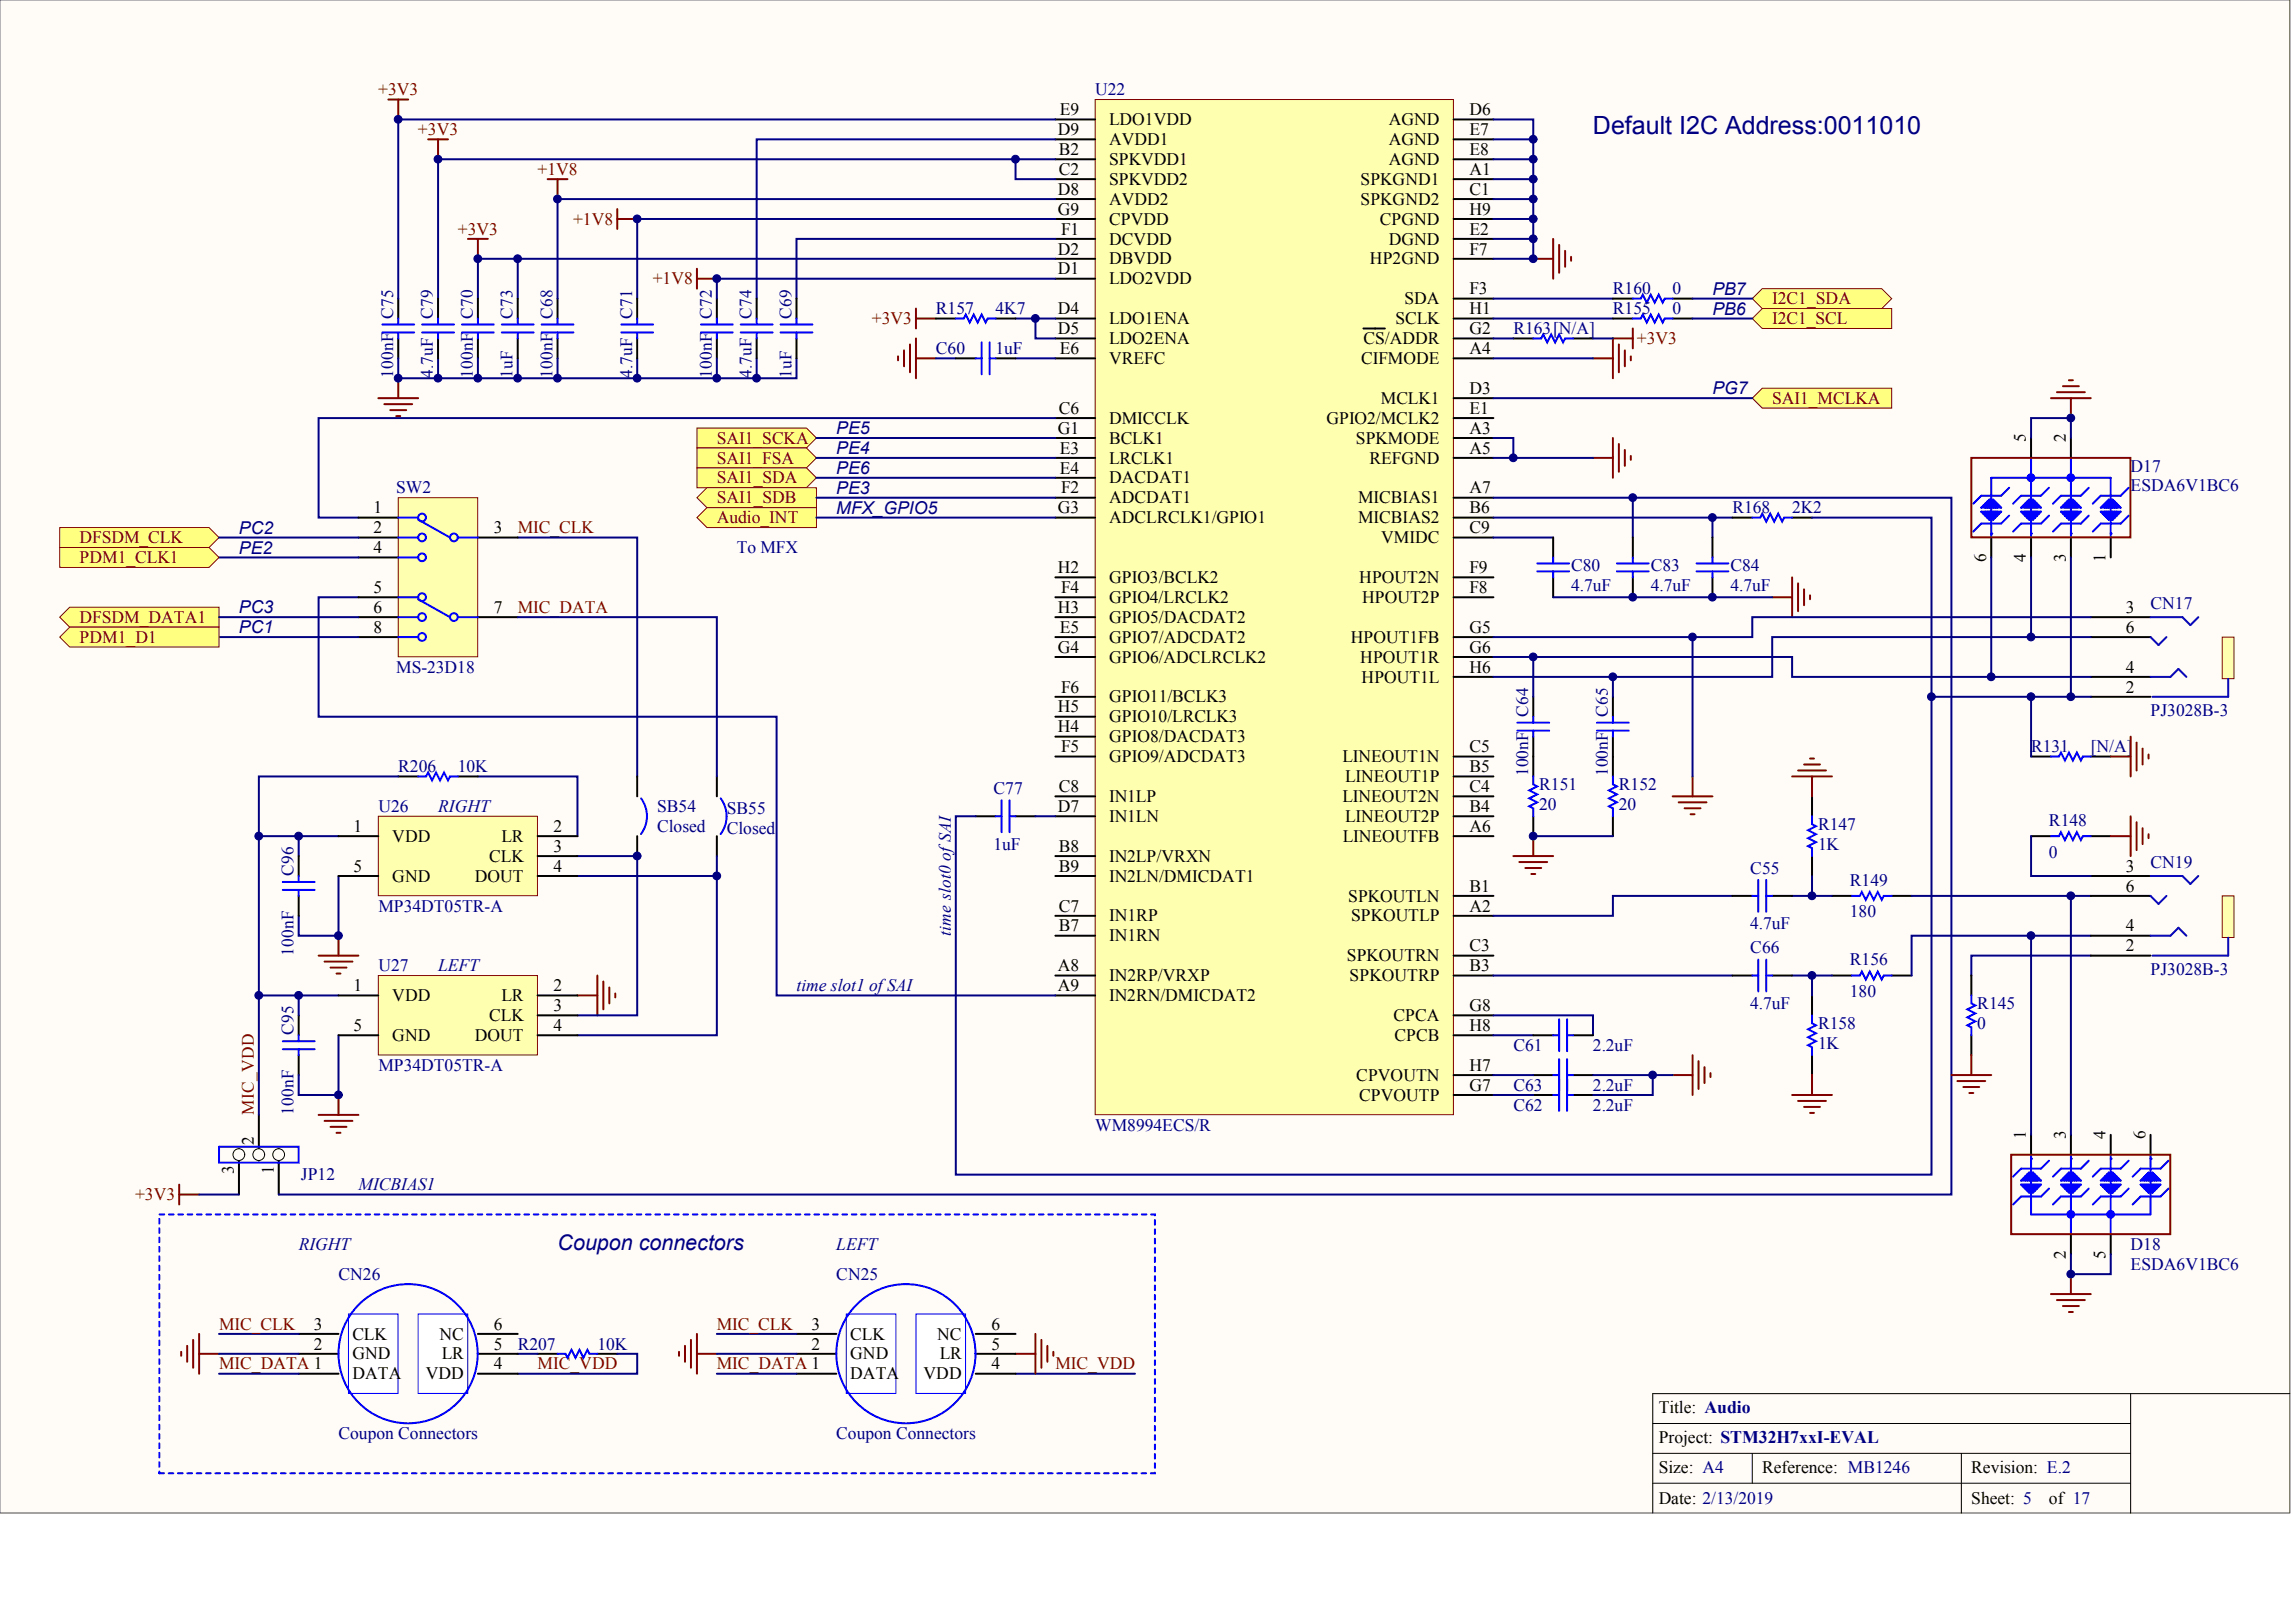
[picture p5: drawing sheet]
<svg xmlns="http://www.w3.org/2000/svg" width="840mm" height="594mm" viewBox="0 0 840 594" stroke-linecap="round" stroke-linejoin="round" font-family="sans-serif">
<defs><g id="words">
<text font-size="9.2" fill="#000080" x="583.3" y="49.2">Default I2C Address:0011010</text>
<text font-size="7.9" fill="#000080" x="204.2" y="457.5">Coupon connectors</text>
<g font-size="6.5" fill="#000080">
<text x="627" y="107.9">PB7</text>
<text x="627" y="115.2">PB6</text>
<text x="627" y="144.3">PG7</text>
<text x="306.2" y="158.9">PE5</text>
<text x="306.2" y="166.2">PE4</text>
<text x="306.2" y="173.5">PE6</text>
<text x="306.2" y="180.8">PE3</text>
<text x="306.2" y="188.1">MFX_GPIO5</text>
<text x="87.5" y="195.3">PC2</text>
<text x="87.5" y="202.6">PE2</text>
<text x="87.5" y="224.5">PC3</text>
<text x="87.5" y="231.8">PC1</text>
</g>
<g font-size="6.4" fill="#800000">
<text x="138.5" y="34.9">+3V3</text>
<text x="153" y="49.4">+3V3</text>
<text x="196.8" y="64">+1V8</text>
<text x="209.8" y="82.2">+1V8</text>
<text x="167.6" y="85.9">+3V3</text>
<text x="239" y="104.1">+1V8</text>
<text x="648.9" y="111.4">I2C1_SDA</text>
<text x="319.2" y="118.7">+3V3</text>
<text x="648.9" y="118.7">I2C1_SCL</text>
<text x="599.3" y="126">+3V3</text>
<text x="648.9" y="147.8">SAI1_MCLKA</text>
<text x="262.5" y="162.4">SAI1_SCKA</text>
<text x="262.5" y="169.7">SAI1_FSA</text>
<text x="262.5" y="177">SAI1_SDA</text>
<text x="262.5" y="184.3">SAI1_SDB</text>
<text x="262.5" y="191.5">Audio_INT</text>
<text x="189.6" y="195.2">MIC_CLK</text>
<text x="29.2" y="198.8">DFSDM_CLK</text>
<text x="29.2" y="206.1">PDM1_CLK1</text>
<text x="29.2" y="228">DFSDM_DATA1</text>
<text x="189.6" y="224.3">MIC_DATA</text>
<text x="29.2" y="235.3">PDM1_D1</text>
<text x="49.4" y="439.3">+3V3</text>
<text x="80.2" y="486.7">MIC_CLK</text>
<text x="262.5" y="486.7">MIC_CLK</text>
<text x="80.2" y="501.3">MIC_DATA 1</text>
<text x="196.9" y="501.3">MIC_VDD</text>
<text x="262.5" y="501.3">MIC_DATA 1</text>
<text x="386.4" y="501.3">MIC_VDD</text>
</g>
<g font-size="6.4" fill="#000080">
<text x="401" y="34.9">U22</text>
<text x="590.6" y="107.7">R160</text>
<text x="612.5" y="107.7">0</text>
<text x="342.7" y="115">R157</text>
<text x="364.6" y="115">4K7</text>
<text x="590.6" y="115">R155</text>
<text x="612.5" y="115">0</text>
<text x="554.1" y="122.3">R163[N/A]</text>
<text x="342.7" y="129.6">C60</text>
<text x="364.6" y="129.6">1uF</text>
<text x="780.2" y="172.6">D17</text>
<text x="780.2" y="179.9">ESDA6V1BC6</text>
<text x="145.1" y="180.6">SW2</text>
<text x="634.3" y="187.9">R168</text>
<text x="656.2" y="187.9">2K2</text>
<text x="269.8" y="202.5">To MFX</text>
<text x="575.3" y="209">C80</text>
<text x="604.4" y="209">C83</text>
<text x="633.6" y="209">C84</text>
<text x="575.3" y="216.3">4.7uF</text>
<text x="604.4" y="216.3">4.7uF</text>
<text x="633.6" y="216.3">4.7uF</text>
<text x="787.4" y="222.9">CN17</text>
<text x="145.1" y="246.2">MS-23D18</text>
<text x="787.4" y="262.2">PJ3028B-3</text>
<text x="743.7" y="275.3">R131</text>
<text x="765.6" y="275.3">[N/A]</text>
<text x="145.8" y="282.6">R206</text>
<text x="167.7" y="282.6">10K</text>
<text x="363.8" y="290.6">C77</text>
<text x="563.6" y="289.2">R151</text>
<text x="592.8" y="289.2">R152</text>
<text x="138.5" y="297.2">U26</text>
<text x="160.4" y="297.2">RIGHT</text>
<text x="240.6" y="297.2">SB54</text>
<text x="266.1" y="297.9">SB55</text>
<text x="563.6" y="296.5">20</text>
<text x="592.8" y="296.5">20</text>
<text x="240.6" y="304.5">Closed</text>
<text x="266.1" y="305.2">Closed</text>
<text x="665.7" y="303.8">R147</text>
<text x="750.3" y="302.3">R148</text>
<text x="363.8" y="311.1">1uF</text>
<text x="665.7" y="311.1">1K</text>
<text x="750.3" y="314">0</text>
<text x="787.4" y="317.6">CN19</text>
<text x="640.9" y="319.8">C55</text>
<text x="677.4" y="324.2">R149</text>
<text x="138.5" y="333.6">MP34DT05TR-A</text>
<text x="677.4" y="335.8">180</text>
<text x="640.9" y="340.2">4.7uF</text>
<text x="640.9" y="349">C66</text>
<text x="677.4" y="353.3">R156</text>
<text x="138.5" y="355.5">U27</text>
<text x="160.4" y="355.5">LEFT</text>
<text x="787.4" y="357">PJ3028B-3</text>
<text x="291.6" y="362.8">time slot1 of SAI</text>
<text x="677.4" y="365">180</text>
<text x="640.9" y="369.4">4.7uF</text>
<text x="724" y="369.4">R145</text>
<text x="665.7" y="376.6">R158</text>
<text x="724" y="376.6">0</text>
<text x="665.7" y="383.9">1K</text>
<text x="554.1" y="384.7">C61</text>
<text x="583.3" y="384.7">2.2uF</text>
<text x="138.5" y="391.9">MP34DT05TR-A</text>
<text x="554.1" y="399.2">C63</text>
<text x="583.3" y="399.2">2.2uF</text>
<text x="554.1" y="406.5">C62</text>
<text x="583.3" y="406.5">2.2uF</text>
<text x="401" y="413.8">WM8994ECS/R</text>
<text x="110.1" y="432">JP12</text>
<text x="131.2" y="435.7">MICBIAS1</text>
<text x="109.4" y="457.5">RIGHT</text>
<text x="306.2" y="457.5">LEFT</text>
<text x="780.2" y="457.5">D18</text>
<text x="780.2" y="464.8">ESDA6V1BC6</text>
<text x="124" y="468.5">CN26</text>
<text x="306.2" y="468.5">CN25</text>
<text x="189.6" y="494">R207</text>
<text x="218.7" y="494">10K</text>
<text x="124" y="526.8">Coupon Connectors</text>
<text x="306.2" y="526.8">Coupon Connectors</text>
</g>
<g font-size="6.4">
<text x="388" y="42.1">E9</text>
<text x="406.1" y="45.8">LDO1VDD</text>
<text x="508.5" y="45.8">AGND</text>
<text x="538.1" y="42.1">D6</text>
<text x="387.3" y="49.4">D9</text>
<text x="406.1" y="53.1">AVDD1</text>
<text x="508.5" y="53.1">AGND</text>
<text x="538.1" y="49.4">E7</text>
<text x="387.7" y="56.7">B2</text>
<text x="538.1" y="56.7">E8</text>
<text x="387.7" y="64">C2</text>
<text x="406.1" y="60.4">SPKVDD1</text>
<text x="508.5" y="60.4">AGND</text>
<text x="538.1" y="64">A1</text>
<text x="387.3" y="71.3">D8</text>
<text x="406.1" y="67.7">SPKVDD2</text>
<text x="498.2" y="67.7">SPKGND1</text>
<text x="538.1" y="71.3">C1</text>
<text x="406.1" y="74.9">AVDD2</text>
<text x="498.2" y="74.9">SPKGND2</text>
<text x="387.3" y="78.6">G9</text>
<text x="406.1" y="82.2">CPVDD</text>
<text x="505.2" y="82.2">CPGND</text>
<text x="538.1" y="78.6">H9</text>
<text x="388.5" y="85.9">F1</text>
<text x="406.1" y="89.5">DCVDD</text>
<text x="508.5" y="89.5">DGND</text>
<text x="538.1" y="85.9">E2</text>
<text x="387.3" y="93.2">D2</text>
<text x="538.1" y="93.2">F7</text>
<text x="387.3" y="100.4">D1</text>
<text x="406.1" y="96.8">DBVDD</text>
<text x="501.6" y="96.8">HP2GND</text>
<text x="406.1" y="104.1">LDO2VDD</text>
<text x="538.1" y="107.7">F3</text>
<text x="514.2" y="111.4">SDA</text>
<text x="387.3" y="115">D4</text>
<text x="406.1" y="118.7">LDO1ENA</text>
<text x="511" y="118.7">SCLK</text>
<text x="538.1" y="115">H1</text>
<text x="387.3" y="122.3">D5</text>
<text x="406.1" y="126">LDO2ENA</text>
<text x="499.2" y="126">CS/ADDR</text>
<text x="538.1" y="122.3">G2</text>
<text x="388" y="129.6">E6</text>
<text x="538.1" y="129.6">A4</text>
<text x="406.1" y="133.2">VREFC</text>
<text x="498.4" y="133.2">CIFMODE</text>
<text x="505.6" y="147.8">MCLK1</text>
<text x="538.1" y="144.2">D3</text>
<text x="387.7" y="151.5">C6</text>
<text x="406.1" y="155.1">DMICCLK</text>
<text x="485.7" y="155.1">GPIO2/MCLK2</text>
<text x="538.1" y="151.5">E1</text>
<text x="387.3" y="158.7">G1</text>
<text x="538.1" y="158.7">A3</text>
<text x="388" y="166">E3</text>
<text x="406.1" y="162.4">BCLK1</text>
<text x="496.5" y="162.4">SPKMODE</text>
<text x="538.1" y="166">A5</text>
<text x="388" y="173.3">E4</text>
<text x="406.1" y="169.7">LRCLK1</text>
<text x="501.5" y="169.7">REFGND</text>
<text x="406.1" y="177">DACDAT1</text>
<text x="388.5" y="180.6">F2</text>
<text x="406.1" y="184.3">ADCDAT1</text>
<text x="497.3" y="184.3">MICBIAS1</text>
<text x="538.1" y="180.6">A7</text>
<text x="136.8" y="187.9">1</text>
<text x="387.3" y="187.9">G3</text>
<text x="406.1" y="191.5">ADCLRCLK1/GPIO1</text>
<text x="497.3" y="191.5">MICBIAS2</text>
<text x="538.1" y="187.9">B6</text>
<text x="136.8" y="195.2">2</text>
<text x="180.8" y="195.2">3</text>
<text x="538.1" y="195.2">C9</text>
<text x="136.8" y="202.5">4</text>
<text x="505.8" y="198.8">VMIDC</text>
<text x="387.3" y="209.8">H2</text>
<text x="538.1" y="209.8">F9</text>
<text x="406.1" y="213.4">GPIO3/BCLK2</text>
<text x="497.7" y="213.4">HPOUT2N</text>
<text x="136.8" y="217">5</text>
<text x="388.5" y="217">F4</text>
<text x="406.1" y="220.7">GPIO4/LRCLK2</text>
<text x="498.7" y="220.7">HPOUT2P</text>
<text x="538.1" y="217">F8</text>
<text x="136.8" y="224.3">6</text>
<text x="180.8" y="224.3">7</text>
<text x="387.3" y="224.3">H3</text>
<text x="406.1" y="228">GPIO5/DACDAT2</text>
<text x="778.4" y="224.3">3</text>
<text x="136.8" y="231.6">8</text>
<text x="388" y="231.6">E5</text>
<text x="538.1" y="231.6">G5</text>
<text x="778.4" y="231.6">6</text>
<text x="387.3" y="238.9">G4</text>
<text x="406.1" y="235.3">GPIO7/ADCDAT2</text>
<text x="494.6" y="235.3">HPOUT1FB</text>
<text x="538.1" y="238.9">G6</text>
<text x="406.1" y="242.6">GPIO6/ADCLRCLK2</text>
<text x="498.1" y="242.6">HPOUT1R</text>
<text x="498.6" y="249.8">HPOUT1L</text>
<text x="538.1" y="246.2">H6</text>
<text x="778.4" y="246.2">4</text>
<text x="388.5" y="253.5">F6</text>
<text x="406.1" y="257.1">GPIO11/BCLK3</text>
<text x="778.4" y="253.5">2</text>
<text x="387.3" y="260.8">H5</text>
<text x="387.3" y="268.1">H4</text>
<text x="406.1" y="264.4">GPIO10/LRCLK3</text>
<text x="388.5" y="275.3">F5</text>
<text x="406.1" y="271.7">GPIO8/DACDAT3</text>
<text x="538.1" y="275.3">C5</text>
<text x="406.1" y="279">GPIO9/ADCDAT3</text>
<text x="491.6" y="279">LINEOUT1N</text>
<text x="492.6" y="286.3">LINEOUT1P</text>
<text x="538.1" y="282.6">B5</text>
<text x="387.7" y="289.9">C8</text>
<text x="406.1" y="293.6">IN1LP</text>
<text x="491.6" y="293.6">LINEOUT2N</text>
<text x="538.1" y="289.9">C4</text>
<text x="387.3" y="297.2">D7</text>
<text x="538.1" y="297.2">B4</text>
<text x="129.5" y="304.5">1</text>
<text x="202.7" y="304.5">2</text>
<text x="406.1" y="300.9">IN1LN</text>
<text x="492.6" y="300.9">LINEOUT2P</text>
<text x="538.1" y="304.5">A6</text>
<text x="143.6" y="308.1">VDD</text>
<text x="183.7" y="308.1">LR</text>
<text x="202.7" y="311.8">3</text>
<text x="387.7" y="311.8">B8</text>
<text x="491.7" y="308.1">LINEOUTFB</text>
<text x="179.1" y="315.4">CLK</text>
<text x="406.1" y="315.4">IN2LP/VRXN</text>
<text x="129.5" y="319.1">5</text>
<text x="143.6" y="322.7">GND</text>
<text x="173.8" y="322.7">DOUT</text>
<text x="202.7" y="319.1">4</text>
<text x="387.7" y="319.1">B9</text>
<text x="406.1" y="322.7">IN2LN/DMICDAT1</text>
<text x="778.4" y="319.1">3</text>
<text x="538.1" y="326.4">B1</text>
<text x="778.4" y="326.4">6</text>
<text x="387.7" y="333.6">C7</text>
<text x="493.7" y="330">SPKOUTLN</text>
<text x="538.1" y="333.6">A2</text>
<text x="387.7" y="340.9">B7</text>
<text x="406.1" y="337.3">IN1RP</text>
<text x="494.7" y="337.3">SPKOUTLP</text>
<text x="778.4" y="340.9">4</text>
<text x="406.1" y="344.6">IN1RN</text>
<text x="493.2" y="351.9">SPKOUTRN</text>
<text x="538.1" y="348.2">C3</text>
<text x="778.4" y="348.2">2</text>
<text x="387.3" y="355.5">A8</text>
<text x="406.1" y="359.2">IN2RP/VRXP</text>
<text x="494.2" y="359.2">SPKOUTRP</text>
<text x="538.1" y="355.5">B3</text>
<text x="129.5" y="362.8">1</text>
<text x="202.7" y="362.8">2</text>
<text x="387.3" y="362.8">A9</text>
<text x="143.6" y="366.4">VDD</text>
<text x="183.7" y="366.4">LR</text>
<text x="202.7" y="370.1">3</text>
<text x="406.1" y="366.4">IN2RN/DMICDAT2</text>
<text x="538.1" y="370.1">G8</text>
<text x="129.5" y="377.4">5</text>
<text x="179.1" y="373.7">CLK</text>
<text x="202.7" y="377.4">4</text>
<text x="510.2" y="373.7">CPCA</text>
<text x="538.1" y="377.4">H8</text>
<text x="143.6" y="381">GND</text>
<text x="173.8" y="381">DOUT</text>
<text x="510.6" y="381">CPCB</text>
<text x="496.6" y="395.6">CPVOUTN</text>
<text x="538.1" y="391.9">H7</text>
<text x="538.1" y="399.2">G7</text>
<text x="497.6" y="402.9">CPVOUTP</text>
<text x="114.9" y="486.7">3</text>
<text x="129.1" y="490.3">CLK</text>
<text x="160.9" y="490.3">NC</text>
<text x="180.8" y="486.7">6</text>
<text x="297.2" y="486.7">3</text>
<text x="311.3" y="490.3">CLK</text>
<text x="343.2" y="490.3">NC</text>
<text x="363.1" y="486.7">6</text>
<text x="114.9" y="494">2</text>
<text x="129.1" y="497.6">GND</text>
<text x="161.8" y="497.6">LR</text>
<text x="180.8" y="494">5</text>
<text x="297.2" y="494">2</text>
<text x="311.3" y="497.6">GND</text>
<text x="344.1" y="497.6">LR</text>
<text x="363.1" y="494">5</text>
<text x="180.8" y="501.3">4</text>
<text x="363.1" y="501.3">4</text>
<text x="129.1" y="504.9">DATA</text>
<text x="155.9" y="504.9">VDD</text>
<text x="311.3" y="504.9">DATA</text>
<text x="338.2" y="504.9">VDD</text>
<text x="607.4" y="517.3">Title: Audio</text>
<text x="607.4" y="528.2">Project: STM32H7xxI-EVAL</text>
<text x="607.4" y="539.3">Size: A4</text>
<text x="645.3" y="539.3">Reference: MB1246</text>
<text x="721.8" y="539.3">Revision: E.2</text>
<text x="607.4" y="550.4">Date: 2/13/2019</text>
<text x="721.8" y="550.4">Sheet: 5</text>
<text x="750.3" y="550.4">of 17</text>
</g>
<g font-size="6.3" fill="#000080">
<text x="144" y="116.6" transform="rotate(-90 144 116.6)">C75</text>
<text x="158.5" y="116.6" transform="rotate(-90 158.5 116.6)">C79</text>
<text x="173.1" y="116.6" transform="rotate(-90 173.1 116.6)">C70</text>
<text x="187.7" y="116.6" transform="rotate(-90 187.7 116.6)">C73</text>
<text x="202.3" y="116.6" transform="rotate(-90 202.3 116.6)">C68</text>
<text x="231.5" y="116.6" transform="rotate(-90 231.5 116.6)">C71</text>
<text x="260.6" y="116.6" transform="rotate(-90 260.6 116.6)">C72</text>
<text x="275.2" y="116.6" transform="rotate(-90 275.2 116.6)">C74</text>
<text x="289.8" y="116.6" transform="rotate(-90 289.8 116.6)">C69</text>
<text x="144" y="138.5" transform="rotate(-90 144 138.5)">100nF</text>
<text x="158.5" y="138.5" transform="rotate(-90 158.5 138.5)">4.7uF</text>
<text x="173.1" y="138.5" transform="rotate(-90 173.1 138.5)">100nF</text>
<text x="187.7" y="138.5" transform="rotate(-90 187.7 138.5)">1uF</text>
<text x="202.3" y="138.5" transform="rotate(-90 202.3 138.5)">100nF</text>
<text x="231.5" y="138.5" transform="rotate(-90 231.5 138.5)">4.7uF</text>
<text x="260.6" y="138.5" transform="rotate(-90 260.6 138.5)">100nF</text>
<text x="275.2" y="138.5" transform="rotate(-90 275.2 138.5)">4.7uF</text>
<text x="289.8" y="138.5" transform="rotate(-90 289.8 138.5)">1uF</text>
<text x="559.6" y="262.3" transform="rotate(-90 559.6 262.3)">C64</text>
<text x="588.7" y="262.3" transform="rotate(-90 588.7 262.3)">C65</text>
<text x="559.6" y="284.2" transform="rotate(-90 559.6 284.2)">100nF</text>
<text x="588.7" y="284.2" transform="rotate(-90 588.7 284.2)">100nF</text>
<text x="107.5" y="320.6" transform="rotate(-90 107.5 320.6)">C96</text>
<text x="348.1" y="342.5" transform="rotate(-90 348.1 342.5)">time slot0 ofSAI</text>
<text x="107.5" y="349.8" transform="rotate(-90 107.5 349.8)">100nF</text>
<text x="107.5" y="378.9" transform="rotate(-90 107.5 378.9)">C95</text>
<text x="107.5" y="408.1" transform="rotate(-90 107.5 408.1)">100nF</text>
</g>
<g font-size="6.3">
<text x="741.8" y="161.8" transform="rotate(-90 741.8 161.8)">5</text>
<text x="756.4" y="161.8" transform="rotate(-90 756.4 161.8)">2</text>
<text x="727.3" y="205.9" transform="rotate(-90 727.3 205.9)">6</text>
<text x="741.8" y="205.9" transform="rotate(-90 741.8 205.9)">4</text>
<text x="756.4" y="205.9" transform="rotate(-90 756.4 205.9)">3</text>
<text x="771" y="205.9" transform="rotate(-90 771 205.9)">1</text>
<text x="92.9" y="419" transform="rotate(-90 92.9 419)">2</text>
<text x="741.8" y="416.8" transform="rotate(-90 741.8 416.8)">1</text>
<text x="756.4" y="416.8" transform="rotate(-90 756.4 416.8)">3</text>
<text x="771" y="416.8" transform="rotate(-90 771 416.8)">4</text>
<text x="785.6" y="416.8" transform="rotate(-90 785.6 416.8)">6</text>
<text x="85.6" y="429.6" transform="rotate(-90 85.6 429.6)">3</text>
<text x="100.2" y="429.6" transform="rotate(-90 100.2 429.6)">1</text>
<text x="756.4" y="460.9" transform="rotate(-90 756.4 460.9)">2</text>
<text x="771" y="460.9" transform="rotate(-90 771 460.9)">5</text>
</g>
<text font-size="6.3" fill="#800000" x="92.9" y="408.1" transform="rotate(-90 92.9 408.1)">MIC_VDD</text>
</g></defs>
<path d="M0 0h838.4v553.8h-838.4z" fill="#fffcf8" stroke="#696969" stroke-width=".37"/>
<path d="M780.2 510.1v43.7M838.5 510.1h-233.3v43.7M605.2 521.1h175M605.2 532h175M641.6 532v10.9M718.2 532v21.8M605.2 542.9h175" fill="none" stroke="#000" stroke-width=".37"/>
<path d="M255.2 156.7h40.1l3.6 3.6-3.6 3.7h-40.1z" fill-rule="evenodd" fill="#ffff80" stroke="#800000" stroke-width=".37"/>
<path d="M765.6 233.2h21.8M765.6 255.1h21.8M765.6 247.8h21.8" fill="none" stroke="#000" stroke-width=".73"/>
<path d="M787.4 247.8h7.3l3-2.9 2.9 2.9" fill="none" stroke="#0000b4" stroke-width=".73"/>
<path d="M813.7 233.2h4.3v15.2h-4.3z" fill="#ffffb0" stroke="#800000" stroke-width=".37"/>
<path d="M787.4 233.2l3 2.9 2.9-2.9M787.4 225.9h11.7l2.9 2.9 2.9-2.9M815.9 248.5v6.6h-27.7" fill="none" stroke="#0000b4" stroke-width=".73"/>
<path d="M765.6 225.9h21.8" fill="none" stroke="#000" stroke-width=".73"/>
<path d="M561.4 94.7h7.3M568.7 87.4v14.6M570.9 89.6v10.2M573.1 91.8v5.8M575.3 94v1.5" fill="none" stroke="#800000" stroke-width=".73"/>
<path d="M401 36.4h131.2v371.6h-131.2z" fill="#ffffb0" stroke="#800000" stroke-width=".37"/>
<g fill="none" stroke="#000" stroke-width=".73">
<path d="M386.4 43.7h14.6M386.4 51h14.6M386.4 58.3h14.6M532.3 43.7h14.5M532.3 51h14.5M532.3 58.3h14.5M386.4 72.9h14.6M386.4 65.6h14.6M532.3 72.9h14.5M532.3 65.6h14.5M386.4 80.2h14.6M386.4 87.4h14.6"/>
<path d="M386.4 94.7h14.6M532.3 80.2h14.5M532.3 87.4h14.5M532.3 94.7h14.5M145.8 109.3v7.3M204.2 109.3v7.3M386.4 116.6h14.6M386.4 102h14.6M532.3 116.6h14.5M532.3 109.3h14.5M145.8 123.9v7.3M204.2 123.9v7.3"/>
<path d="M386.4 123.9h14.6M386.4 131.2h14.6M499.2 120.2h7.9M532.3 123.9h14.5M532.3 131.2h14.5M386.4 153h14.6M532.3 153h14.5M532.3 145.7h14.5M386.4 174.9h14.6M386.4 160.3h14.6M386.4 167.6h14.6M532.3 160.3h14.5"/>
<path d="M532.3 167.6h14.5M386.4 182.2h14.6M386.4 189.5h14.6M532.3 182.2h14.5M532.3 189.5h14.5M532.3 196.8h14.5M386.4 211.3h14.6M386.4 218.6h14.6M532.3 211.3h14.5M532.3 218.6h14.5M386.4 225.9h14.6M386.4 233.2h14.6"/>
<path d="M532.3 233.2h14.5M386.4 240.5h14.6M386.4 255.1h14.6M532.3 240.5h14.5M532.3 247.8h14.5M386.4 269.6h14.6M386.4 276.9h14.6M386.4 262.3h14.6M532.3 276.9h14.5M386.4 298.8h14.6M386.4 291.5h14.6M532.3 298.8h14.5"/>
<path d="M532.3 291.5h14.5M532.3 284.2h14.5M386.4 313.4h14.6M532.3 306.1h14.5M386.4 335.2h14.6M386.4 320.6h14.6M532.3 335.2h14.5M532.3 327.9h14.5M386.4 342.5h14.6M386.4 357.1h14.6M532.3 357.1h14.5M532.3 349.8h14.5"/>
<path d="M386.4 364.4h14.6M532.3 378.9h14.5M532.3 371.7h14.5M532.3 393.5h14.5M532.3 400.8h14.5"/>
</g>
<path d="M140 118.8h11.7M145.8 116.6v2.2M198.3 118.8h11.7M204.2 116.6v2.2M140 121.7h11.7M145.8 121.7v2.2M198.3 121.7h11.7M204.2 121.7v2.2" fill="none" stroke="#00f" stroke-width=".73"/>
<g fill="none" stroke="#800000" stroke-width=".73">
<path d="M200.5 65.6h7.3M204.2 65.6v7.3M171.3 87.4h7.3M175 87.4v7.3M335.4 112.9v7.3M335.4 116.6h7.3M145.8 138.5v7.2M328.8 130.4v1.5M331 128.3v5.8M333.2 126.1v10.2M335.4 123.9v14.6M335.4 131.2h7.3"/>
<path d="M138.5 145.7h14.6M140.7 147.9h10.2M142.9 150.1h5.8M145.1 152.3h1.5"/>
</g>
<path d="M371.9 58.3v7.3h14.5M386.4 51h-109.3v58.3M386.4 43.7h-240.6v65.6M386.4 58.3h-226v51M386.4 72.9h-182.2v36.4M386.4 94.7h-211.4v14.6M386.4 80.2h-153.1v29.1M386.4 87.4h-94.8v21.9M371.9 116.6h14.5M379.1 116.6v7.3h7.3M342.7 131.2h7.3M371.9 131.2h14.5" fill="none" stroke="#000080" stroke-width=".73"/>
<g fill="#ffff80" stroke="#800000" stroke-width=".37">
<path d="M255.2 164h40.1l3.6 3.6-3.6 3.6h-40.1z" fill-rule="evenodd"/>
<path d="M255.2 171.2h40.1l3.6 3.7-3.6 3.6h-40.1z" fill-rule="evenodd"/>
<path d="M255.2 182.2l3.6-3.7h40.1v7.3h-40.1z" fill-rule="evenodd"/>
</g>
<path d="M298.9 160.3h87.5M298.9 174.9h87.5M298.9 182.2h87.5" fill="none" stroke="#000080" stroke-width=".73"/>
<path d="M255.2 189.5l3.6-3.7h40.1v7.3h-40.1z" fill-rule="evenodd" fill="#ffff80" stroke="#800000" stroke-width=".37"/>
<path d="M546.8 43.7h14.6v51h-14.6M546.8 58.3h14.6M546.8 51h14.6M546.8 72.9h14.6M546.8 65.6h14.6M546.8 87.4h14.6M546.8 80.2h14.6M298.9 189.5h87.5M379.1 298.8h7.3" fill="none" stroke="#000080" stroke-width=".73"/>
<path d="M357.3 298.8h7.3M371.9 298.8h7.2" fill="none" stroke="#000" stroke-width=".73"/>
<path d="M364.6 298.8h2.1M366.7 293v11.6M369.7 293v11.6M369.7 298.8h2.2" fill="none" stroke="#00f" stroke-width=".73"/>
<g fill="#ffff80" stroke="#800000" stroke-width=".37">
<path d="M641.6 109.3l3.7-3.6h43.7l3.7 3.6-3.7 3.6h-43.7z" fill-rule="evenodd"/>
<path d="M641.6 116.6l3.7-3.7h47.4v7.3h-47.4z" fill-rule="evenodd"/>
</g>
<path d="M546.8 109.3h43.8M546.8 116.6h43.8M546.8 131.2h36.5" fill="none" stroke="#000080" stroke-width=".73"/>
<path d="M583.3 131.2h7.3M590.6 123.9v14.6M592.8 126.1v10.2M595 128.3v5.8M597.1 130.4v1.5" fill="none" stroke="#800000" stroke-width=".73"/>
<path d="M641.6 145.7l3.7-3.6h47.4v7.3h-47.4z" fill-rule="evenodd" fill="#ffff80" stroke="#800000" stroke-width=".37"/>
<g fill="none" stroke="#000080" stroke-width=".73">
<path d="M546.8 145.7h94.8M546.8 160.3h7.3v7.3M546.8 167.6h36.5M546.8 189.5h87.5M546.8 196.8h21.9M663.5 189.5h43.7v65.6h58.4M619.8 233.2v51M765.6 233.2h-116.7v14.6h-102.1M765.6 225.9h-124v7.3h-94.8M546.8 240.5h109.4v7.3h109.4M561.4 240.5v14.6M590.6 247.8v7.3"/>
<path d="M707.2 255.1v174.9h-357.2v-131.2h7.3M561.4 306.1h29.2M546.8 371.7h36.5v7.2M546.8 378.9h14.6M546.8 393.5h14.6M583.3 393.5h29.2M605.2 393.5v7.3h-21.9M546.8 400.8h14.6"/>
</g>
<g fill="none" stroke="#800000" stroke-width=".73">
<path d="M583.3 167.6h7.3M590.6 160.3v14.6M592.8 162.5v10.2M595 164.7v5.8M597.1 166.9v1.4M648.9 218.6h7.3M656.2 211.3v14.6M658.4 213.5v10.2M660.6 215.7v5.8M662.8 217.9v1.4M612.5 291.5h14.5M614.6 293.7h10.3"/>
<path d="M616.8 295.9h5.9M619 298.1h1.5M619.8 284.2v7.3M554.1 313.4h14.6M556.3 315.5h10.2M558.5 317.7h5.8M560.7 319.9h1.5M561.4 306.1v7.3M612.5 393.5h7.3M619.8 386.2v14.6M621.9 388.4v10.2M624.1 390.6v5.8"/>
<path d="M626.3 392.8v1.4"/>
</g>
<g fill="none" stroke="#000" stroke-width=".73">
<path d="M634.3 189.5h7.3M656.2 189.5h7.3M561.4 255.1v7.2M590.6 255.1v7.2M561.4 269.6v14.6M590.6 269.6v14.6M561.4 298.8v7.3M590.6 298.8v7.3M561.4 378.9h7.3M576 378.9h7.3M561.4 393.5h7.3M576 393.5h7.3"/>
<path d="M561.4 400.8h7.3M576 400.8h7.3M87.5 420.5v16.7"/>
</g>
<g fill="none" stroke="#00f" stroke-width=".73">
<path d="M641.6 189.5h2.9l.8-1.5 1.4 2.9 1.5-2.9 1.4 2.9 1.5-2.9 1.5 2.9 .7-1.4h2.9M555.6 267.4h11.7M555.6 264.5h11.7M561.4 262.3v2.2M561.4 267.4v2.2M584.8 267.4h11.6M584.8 264.5h11.6M590.6 262.3v2.2M590.6 267.4v2.2M561.4 284.2v2.9l1.5 .8-2.9 1.4 2.9 1.5-2.9 1.4 2.9 1.5-2.9 1.4 1.4 .8v2.9M590.6 284.2v2.9l1.4 .8-2.9 1.4 2.9 1.5-2.9 1.4 2.9 1.5-2.9 1.4 1.5 .8v2.9M568.7 378.9h2.2"/>
<path d="M570.9 373.1v11.7M573.8 373.1v11.7M573.8 378.9h2.2M568.7 393.5h2.2M570.9 387.7v18.9M573.8 387.7v18.9M573.8 393.5h2.2M568.7 400.8h2.2M573.8 400.8h2.2"/>
</g>
<circle cx="87.5" cy="422.6" r="2.15" fill="#fffcf8" stroke="#000" stroke-width=".37"/>
<path d="M94.8 408.1v16.8" fill="none" stroke="#000" stroke-width=".73"/>
<circle cx="94.7" cy="422.6" r="2.15" fill="#fffcf8" stroke="#000" stroke-width=".37"/>
<path d="M102.1 420.5v16.7" fill="none" stroke="#000" stroke-width=".73"/>
<circle cx="102" cy="422.6" r="2.15" fill="#fffcf8" stroke="#000" stroke-width=".37"/>
<path d="M109.4 378.9v2.2M103.5 384h11.7M103.5 381.1h11.7M109.4 384v2.2M80.2 419.8h29.2v5.8h-29.2z" fill="none" stroke="#00f" stroke-width=".73"/>
<path d="M386.4 153h-269.7v36.5h14.5M175 284.2h36.4v21.9M124 306.1h-29.2v58.3h29.2M211.4 313.4h21.9v58.3h-21.9M109.4 364.4v7.3M124 378.9v21.9h-14.6v-7.3" fill="none" stroke="#000080" stroke-width=".73"/>
<path d="M218.7 357.1v14.6M220.9 359.3v10.2M211.4 364.4h7.3M223.1 361.5v5.8M225.3 363.6v1.5M116.7 408.1h14.5M118.8 410.3h10.3M121 412.5h5.9M123.2 414.7h1.5M124 400.8v7.3M65.6 433.6v7.3M65.6 437.2h7.3" fill="none" stroke="#800000" stroke-width=".73"/>
<path d="M109.4 371.7v7.2M109.4 386.2v7.3" fill="none" stroke="#000" stroke-width=".73"/>
<path d="M21.9 193.1h54.7l3.6 3.7-3.6 3.6h-54.7z" fill-rule="evenodd" fill="#ffff80" stroke="#800000" stroke-width=".37"/>
<path d="M131.2 218.6h-14.5v43.7h167.7v102.1h102M211.4 320.6h51.1v58.3h-51.1" fill="none" stroke="#000080" stroke-width=".73"/>
<path d="M21.9 225.9l3.6-3.6h54.7v7.3h-54.7z" fill-rule="evenodd" fill="#ffff80" stroke="#800000" stroke-width=".37"/>
<g fill="none" stroke="#800000" stroke-width=".73">
<path d="M142.2 36.4h7.3M145.8 36.4v7.3M156.8 51h7.3M160.4 51v7.3M226 76.5v7.3M226 80.2h7.3M255.2 98.4v7.3M255.2 102h7.3M590.6 123.9h7.3M597.9 120.2v7.3M116.7 349.8h14.5M118.8 352h10.3"/>
<path d="M121 354.2h5.9M123.2 356.4h1.5M124 342.5v7.3"/>
</g>
<g fill="none" stroke="#000" stroke-width=".73">
<path d="M160.4 109.3v7.3M175 109.3v7.3M189.6 109.3v7.3M233.3 109.3v7.3M262.5 109.3v7.3M277.1 109.3v7.3M291.6 109.3v7.3M342.7 116.6h7.3M364.6 116.6h7.3M590.6 116.6h7.3M590.6 109.3h7.3M612.5 116.6h7.3"/>
<path d="M612.5 109.3h7.3M160.4 123.9v7.3M175 123.9v7.3M189.6 123.9v7.3M233.3 123.9v7.3M262.5 123.9v7.3M277.1 123.9v7.3M291.6 123.9v7.3M350 131.2h7.3M364.6 131.2h7.3M554.1 123.9h7.3M576 123.9h7.3"/>
<path d="M568.7 196.8v7.2M597.9 196.8v7.2M627 196.8v7.2M568.7 211.3v7.3M597.9 211.3v7.3M627 211.3v7.3M145.8 284.2h7.3M167.7 284.2h7.3M109.4 313.4v7.2M109.4 327.9v7.3M634.3 327.9h7.3M648.9 327.9h7.3"/>
<path d="M670.8 327.9h7.3M692.7 327.9h7.3M765.6 327.9h21.8M634.3 357.1h7.3M648.9 357.1h7.3M670.8 357.1h7.3M692.7 357.1h7.3M765.6 349.8h21.8M765.6 342.5h21.8M663.5 364.4v7.3M663.5 386.2v7.3"/>
</g>
<g fill="none" stroke="#00f" stroke-width=".73">
<path d="M154.6 118.8h11.6M160.4 116.6v2.2M169.2 118.8h11.6M175 116.6v2.2M183.7 118.8h11.7M189.6 116.6v2.2M227.5 118.8h11.7M233.3 116.6v2.2M256.6 118.8h11.7M262.5 116.6v2.2M271.2 118.8h11.7M277.1 116.6v2.2"/>
<path d="M285.8 118.8h11.7M291.6 116.6v2.2M350 116.6h2.9l.7-1.5 1.5 3 1.4-3 1.5 3 1.5-3 1.4 3 .7-1.5h3M597.9 109.3h2.9l.7-1.5 1.5 3 1.4-3 1.5 3 1.5-3 1.4 3 .7-1.5h3M597.9 116.6h2.9l.7-1.5 1.5 3 1.4-3 1.5 3 1.5-3 1.4 3 .7-1.5h3M154.6 121.7h11.6M160.4 121.7v2.2M169.2 121.7h11.6M175 121.7v2.2M183.7 121.7h11.7M189.6 121.7v2.2M227.5 121.7h11.7"/>
<path d="M233.3 121.7v2.2M256.6 121.7h11.7M262.5 121.7v2.2M271.2 121.7h11.7M277.1 121.7v2.2M285.8 121.7h11.7M291.6 121.7v2.2M357.3 131.2h2.2M359.5 125.3v11.7M362.4 125.3v11.7M362.4 131.2h2.2M561.4 123.9h2.9l.8-1.5 1.4 2.9 1.5-2.9 1.4 2.9 1.5-2.9 1.5 2.9 .7-1.4h2.9"/>
<path d="M562.9 206.2h11.6M562.9 209.1h11.6M568.7 204v2.2M568.7 209.1v2.2M592 206.2h11.7M592 209.1h11.7M597.9 204v2.2M597.9 209.1v2.2M621.2 206.2h11.7M621.2 209.1h11.7M627 204v2.2M627 209.1v2.2"/>
<path d="M153.1 284.2h2.9l.8-1.5 1.4 3 1.5-3 1.4 3 1.5-3 1.5 3 .7-1.5h2.9M103.5 325.7h11.7M103.5 322.8h11.7M109.4 320.6v2.2M109.4 325.7v2.2M641.6 327.9h2.2M643.8 322.1v11.7M646.7 322.1v11.7M646.7 327.9h2.2M678.1 327.9h2.9l.7-1.4 1.5 2.9 1.4-2.9 1.5 2.9 1.5-2.9 1.4 2.9 .7-1.5h3M641.6 357.1h2.2M643.8 351.3v11.6"/>
<path d="M646.7 351.3v11.6M646.7 357.1h2.2M678.1 357.1h2.9l.7-1.5 1.5 2.9 1.4-2.9 1.5 2.9 1.5-2.9 1.4 2.9 .7-1.4h3M663.5 371.7v2.9l1.5 .7-3 1.5 3 1.4-3 1.5 3 1.4-3 1.5 1.5 .7v2.9"/>
</g>
<g fill="none" stroke="#000080" stroke-width=".73">
<path d="M189.6 94.7v14.6M386.4 102h-123.9v7.3M619.8 109.3h21.8M619.8 116.6h21.8M145.8 131.2v7.3h145.8v-7.3M160.4 131.2v7.3M175 131.2v7.3M189.6 131.2v7.3M204.2 131.2v7.3M233.3 131.2v7.3M262.5 131.2v7.3M277.1 131.2v7.3"/>
<path d="M546.8 123.9h7.3M583.3 123.9h7.3M298.9 167.6h87.5M597.9 182.2v14.6M627 189.5v7.3M568.7 218.6h80.2M109.4 306.1v7.3M124 320.6v21.9h-14.6v-7.3M634.3 327.9h-43.7v7.3h-43.8M656.2 327.9h14.6M700 327.9h65.6M546.8 357.1h87.5"/>
<path d="M656.2 357.1h14.6M663.5 357.1v7.3M765.6 342.5h-65.6v14.6M765.6 349.8h-43.8v7.3"/>
</g>
<path d="M787.4 342.5h7.3l3-2.9 2.9 2.9" fill="none" stroke="#0000b4" stroke-width=".73"/>
<path d="M813.7 327.9h4.3v15.3h-4.3z" fill="#ffffb0" stroke="#800000" stroke-width=".37"/>
<path d="M787.4 327.9l3 2.9 2.9-2.9M787.4 320.6h11.7l2.9 3 2.9-3M815.9 343.2v6.6h-27.7" fill="none" stroke="#0000b4" stroke-width=".73"/>
<path d="M743.7 276.9h7.3M765.6 276.9h7.3M663.5 291.5v7.3M663.5 313.4v7.2M743.7 306.1h7.3M765.6 306.1h7.3M765.6 320.6h21.8M721.8 357.1v7.3M721.8 378.9v7.3" fill="none" stroke="#000" stroke-width=".73"/>
<path d="M751 276.9h2.9l.7-1.4 1.5 2.9 1.5-2.9 1.4 2.9 1.5-2.9 1.4 2.9 .8-1.5h2.9M663.5 298.8v2.9l1.5 .7-3 1.5 3 1.4-3 1.5 3 1.5-3 1.4 1.5 .7v3M751 306.1h2.9l.7-1.5 1.5 2.9 1.5-2.9 1.4 2.9 1.5-2.9 1.4 2.9 .8-1.4h2.9M721.8 364.4v2.9l1.5 .7-2.9 1.5 2.9 1.4-2.9 1.5 2.9 1.4-2.9 1.5 1.4 .7v2.9" fill="none" stroke="#00f" stroke-width=".73"/>
<path d="M743.7 255.1v21.8M743.7 306.1v14.5h21.9M663.5 320.6v7.3" fill="none" stroke="#000080" stroke-width=".73"/>
<path d="M138.5 298.8h58.3v29.1h-58.3z" fill="#ffffb0" stroke="#800000" stroke-width=".37"/>
<path d="M124 306.1h14.5M196.9 313.4h14.5M196.9 306.1h14.5M124 320.6h14.5M196.9 320.6h14.5" fill="none" stroke="#000" stroke-width=".73"/>
<path d="M138.5 357.1h58.3v29.1h-58.3z" fill="#ffffb0" stroke="#800000" stroke-width=".37"/>
<path d="M233.3 284.2v7.3M262.5 284.2v7.3M233.3 306.1v7.3M262.5 306.1v7.3M124 378.9h14.5M124 364.4h14.5M196.9 378.9h14.5M196.9 371.7h14.5M196.9 364.4h14.5M196.9 495.5h7.3M218.7 495.5h7.3" fill="none" stroke="#000" stroke-width=".73"/>
<path d="M189.6 196.8h43.7v87.4M145.8 284.2h-51v21.9M189.6 495.5h7.3M226 495.5h7.3v7.3h-43.7M371.9 502.8h43.7" fill="none" stroke="#000080" stroke-width=".73"/>
<path d="M234.7 292.2a10.9 10.9 0 0 1 0 13.1M263.9 292.2a10.9 10.9 0 0 1 0 13.1M204.2 495.5h2.9l.7 1.5 1.5-2.9 1.4 2.9 1.5-2.9 1.4 2.9 1.5-2.9 .7 1.4h2.9" fill="none" stroke="#00f" stroke-width=".73"/>
<path d="M66.3 494.8v1.5M68.5 492.6v5.9M70.7 490.4v10.2M72.9 488.3v14.5M72.9 495.5h7.3M371.9 495.5h7.2M379.1 488.3v14.5M381.3 490.4v10.2M383.5 492.6v5.9M385.7 494.8v1.5" fill="none" stroke="#800000" stroke-width=".73"/>
<path d="M153.1 481h18.2v29h-18.2z" fill="#fff" stroke="#00f" stroke-width=".37"/>
<path d="M175 495.5h14.6M175 488.3h14.6M175 502.8h14.6" fill="none" stroke="#000" stroke-width=".73"/>
<path d="M127.6 481h18.2v29h-18.2z" fill="#fff" stroke="#00f" stroke-width=".37"/>
<path d="M109.4 495.5h14.6M109.4 488.3h14.6M109.4 502.8h14.6" fill="none" stroke="#000" stroke-width=".73"/>
<circle cx="149.4" cy="495.5" r="25.5" fill="none" stroke="#00f" stroke-width=".73"/>
<path d="M335.4 481h18.1v29h-18.1z" fill="#fff" stroke="#00f" stroke-width=".37"/>
<path d="M357.3 495.5h14.6M357.3 488.3h14.6M357.3 502.8h14.6" fill="none" stroke="#000" stroke-width=".73"/>
<path d="M309.9 481h18.1v29h-18.1z" fill="#fff" stroke="#00f" stroke-width=".37"/>
<path d="M291.6 495.5h14.6M291.6 488.3h14.6M291.6 502.8h14.6" fill="none" stroke="#000" stroke-width=".73"/>
<circle cx="331.7" cy="495.5" r="25.5" fill="none" stroke="#00f" stroke-width=".73"/>
<path d="M80.2 488.3h29.2M80.2 495.5h29.2M262.5 488.3h29.1M262.5 495.5h29.1M80.2 502.8h29.2M262.5 502.8h29.1" fill="none" stroke="#000080" stroke-width=".73"/>
<path d="M248.6 494.8v1.5M250.8 492.6v5.9M253 490.4v10.2M255.2 488.3v14.5M255.2 495.5h7.3" fill="none" stroke="#800000" stroke-width=".73"/>
<path d="M58.3 539.3h364.6v-94.8h-364.6v94.8" fill="none" stroke="#00f" stroke-width=".73" stroke-dasharray="1.7 1.7"/>
<path d="M145.8 182.2h29.1v58.2h-29.1z" fill="#ffffb0" stroke="#800000" stroke-width=".37"/>
<g fill="none" stroke="#00f" stroke-width=".73">
<path d="M145.8 189.5h7.3M145.8 196.8h7.3M153.1 190.2l11.7 6.6M167.7 196.8h7.3M145.8 218.6h7.3M145.8 204h7.3M153.1 219.3l11.7 6.6M145.8 233.2h7.3M145.8 225.9h7.3M167.7 225.9h7.3"/>
<circle cx="154.5" cy="189.4" r="1.42"/>
<circle cx="154.5" cy="196.7" r="1.42"/>
<circle cx="166.2" cy="196.7" r="1.42"/>
<circle cx="154.5" cy="204" r="1.42"/>
<circle cx="154.5" cy="218.6" r="1.42"/>
<circle cx="154.5" cy="225.9" r="1.42"/>
<circle cx="154.5" cy="233.2" r="1.42"/>
<circle cx="166.2" cy="225.9" r="1.42"/>
</g>
<path d="M131.2 196.8h14.6M131.2 189.5h14.6M175 196.8h14.6M131.2 218.6h14.6M131.2 204h14.6M131.2 225.9h14.6M131.2 233.2h14.6M175 225.9h14.6" fill="none" stroke="#000" stroke-width=".73"/>
<path d="M80.2 196.8h51M546.8 182.2h167.7v255h-612.4M80.2 204h51M80.2 225.9h51M80.2 233.2h51M189.6 225.9h72.9v58.3M262.5 313.4v7.2M94.8 364.4v43.7M72.9 437.2h14.6" fill="none" stroke="#000080" stroke-width=".73"/>
<g fill="#ffff80" stroke="#800000" stroke-width=".37">
<path d="M21.9 200.4h54.7l3.6 3.6-3.6 3.7h-54.7z" fill-rule="evenodd"/>
<path d="M21.9 233.2l3.6-3.6h54.7v7.2h-54.7z" fill-rule="evenodd"/>
</g>
<path d="M743.7 160.3v7.3M758.3 160.3v7.3M743.7 196.8v7.2M758.3 196.8v7.2M772.9 196.8v7.2" fill="none" stroke="#000" stroke-width=".73"/>
<path d="M743.7 167.6v29.2M740.1 191.7h7.2M740.8 188h5.8M741.5 187.3v1.4h4.4v-1.4M742.2 187.3v2.2h3v-2.2M743 190.2l-2.9-2.9h7.2l-2.9 2.9M743 190.2h1.4M743 187.3v2.9M744.4 187.3v2.9" fill="none" stroke="#00f" stroke-width=".73"/>
<circle cx="743.7" cy="195.3" r=".36" fill="#00f"/>
<path d="M729.1 196.8v7.2" fill="none" stroke="#000" stroke-width=".73"/>
<circle cx="743.7" cy="174.9" r="1.42" fill="#00f" stroke="#00f" stroke-width=".37"/>
<path d="M729.1 174.9h43.8M750.3 178.5l-3 3h-7.2l-3 2.9M740.1 191.7l-3 2.9M740.8 185.1h5.8M741.5 185.8v-1.4h4.4v1.4M742.2 185.8v-2.2h3v2.2M743 182.9l-2.9 2.9h7.2l-2.9-2.9M743 182.9h1.4M743 182.9v2.9M744.4 182.9v2.9M750.3 188.7l-3 3" fill="none" stroke="#00f" stroke-width=".73"/>
<circle cx="729.1" cy="195.3" r=".36" fill="#00f"/>
<path d="M729.1 174.9v21.9M758.3 167.6v29.2M772.9 174.9v21.9M725.5 191.7h7.3M726.2 188h5.8M726.9 187.3v1.4h4.4v-1.4M727.7 187.3v2.2h2.9v-2.2M728.4 190.2l-2.9-2.9h7.3l-3 2.9M728.4 190.2h1.4M728.4 187.3v2.9M729.8 187.3v2.9" fill="none" stroke="#00f" stroke-width=".73"/>
<circle cx="729.1" cy="195.3" r=".36" fill="#00f"/>
<g fill="none" stroke="#00f" stroke-width=".73">
<path d="M735.7 178.5l-2.9 3h-7.3l-2.9 2.9M725.5 191.7l-2.9 2.9M726.2 185.1h5.8M726.9 185.8v-1.4h4.4v1.4M727.7 185.8v-2.2h2.9v2.2M728.4 182.9l-2.9 2.9h7.3l-3-2.9M728.4 182.9h1.4M728.4 182.9v2.9M729.8 182.9v2.9M735.7 188.7l-2.9 3M754.6 191.7h7.3M755.4 188h5.8"/>
<path d="M756.1 187.3v1.4h4.4v-1.4M756.8 187.3v2.2h2.9v-2.2M757.6 190.2l-3-2.9h7.3l-2.9 2.9M757.6 190.2h1.4M757.6 187.3v2.9M759 187.3v2.9"/>
</g>
<circle cx="758.3" cy="195.3" r=".36" fill="#00f"/>
<g fill="none" stroke="#00f" stroke-width=".73">
<path d="M764.8 178.5l-2.9 3h-7.3l-2.9 2.9M754.6 191.7l-2.9 2.9M755.4 185.1h5.8M756.1 185.8v-1.4h4.4v1.4M756.8 185.8v-2.2h2.9v2.2M757.6 182.9l-3 2.9h7.3l-2.9-2.9M757.6 182.9h1.4M757.6 182.9v2.9M759 182.9v2.9M764.8 188.7l-2.9 3M769.2 191.7h7.3M769.9 188h5.9"/>
<path d="M770.7 187.3v1.4h4.4v-1.4M771.4 187.3v2.2h2.9v-2.2M772.1 190.2l-2.9-2.9h7.3l-2.9 2.9M772.1 190.2h1.5M772.1 187.3v2.9M773.6 187.3v2.9"/>
</g>
<circle cx="772.9" cy="195.3" r=".36" fill="#00f"/>
<g fill="none" stroke="#00f" stroke-width=".73">
<path d="M779.4 178.5l-2.9 3h-7.3l-2.9 2.9M769.2 191.7l-2.9 2.9M769.9 185.1h5.9M770.7 185.8v-1.4h4.4v1.4M771.4 185.8v-2.2h2.9v2.2M772.1 182.9l-2.9 2.9h7.3l-2.9-2.9M772.1 182.9h1.5M772.1 182.9v2.9M773.6 182.9v2.9M779.4 188.7l-2.9 3M769.2 427.8h7.3M769.9 431.4h5.9"/>
<path d="M770.7 432.1v-1.4h4.4v1.4M771.4 432.1v-2.1h2.9v2.1M772.1 429.2v2.9M772.1 429.2l-2.9 2.9h7.3l-2.9-2.9M772.1 429.2h1.5M772.9 422.7v29.1M773.6 429.2v2.9"/>
</g>
<circle cx="758.2" cy="174.9" r="1.42" fill="#00f" stroke="#00f" stroke-width=".37"/>
<g fill="none" stroke="#800000" stroke-width=".73">
<path d="M757.6 139.2h1.4M751 145.7h14.6M753.2 143.6h10.2M755.4 141.4h5.8M758.3 145.7v7.3M721.8 167.6h58.3v29.1h-58.3zM660.6 279.8h5.8M662.8 277.6h1.4M772.9 276.9h7.3M780.2 269.6v14.6M782.3 271.8v10.2M784.5 274v5.8"/>
<path d="M786.7 276.2v1.4M656.2 284.2h14.6M658.4 282h10.2M663.5 284.2v7.3M780.2 298.8v14.6M772.9 306.1h7.3M782.3 301v10.2M784.5 303.2v5.8M786.7 305.3v1.5M663.5 393.5v7.3M714.5 393.5h14.6M716.7 395.7h10.2"/>
<path d="M718.9 397.9h5.8M721.8 386.2v7.3M656.2 400.8h14.6M658.4 403h10.2M660.6 405.2h5.8M662.8 407.4h1.4M721.1 400.1h1.5"/>
</g>
<path d="M743.7 160.3v-7.3h14.6v7.3M729.1 204v43.8M743.7 204v29.2" fill="none" stroke="#000080" stroke-width=".73"/>
<path d="M743.7 415.4v7.3M758.3 415.4v7.3M772.9 415.4v7.3M758.3 451.8v7.3M772.9 451.8v7.3" fill="none" stroke="#000" stroke-width=".73"/>
<circle cx="772.9" cy="424.1" r=".36" fill="#00f"/>
<path d="M787.4 415.4v7.3" fill="none" stroke="#000" stroke-width=".73"/>
<circle cx="772.8" cy="444.5" r="1.42" fill="#00f" stroke="#00f" stroke-width=".37"/>
<path d="M769.2 427.8l-2.9 2.9M769.9 434.3h5.9M770.7 433.6v1.5h4.4v-1.5M771.4 433.6v2.2h2.9v-2.2M772.1 436.5l-2.9-2.9h7.3l-2.9 2.9M772.1 436.5h1.5M772.1 433.6v2.9M773.6 433.6v2.9M779.4 424.9l-2.9 2.9M779.4 435.1l-2.9 2.9h-7.3l-2.9 2.9M743.7 444.5h43.7" fill="none" stroke="#00f" stroke-width=".73"/>
<circle cx="787.4" cy="424.1" r=".36" fill="#00f"/>
<path d="M743.7 422.7v21.8M758.3 422.7v29.1M783.8 427.8h7.3M784.5 431.4h5.9M785.3 432.1v-1.4h4.3v1.4M786 432.1v-2.1h2.9v2.1M786.7 429.2l-2.9 2.9h7.3l-2.9-2.9M786.7 429.2h1.5M786.7 429.2v2.9M787.4 422.7v21.8M788.2 429.2v2.9" fill="none" stroke="#00f" stroke-width=".73"/>
<circle cx="787.4" cy="424.1" r=".36" fill="#00f"/>
<g fill="none" stroke="#00f" stroke-width=".73">
<path d="M754.6 427.8h7.3M755.4 431.4h5.8M756.1 432.1v-1.4h4.4v1.4M756.8 432.1v-2.1h2.9v2.1M757.6 429.2l-3 2.9h7.3l-2.9-2.9M757.6 429.2h1.4M757.6 429.2v2.9M759 429.2v2.9M783.8 427.8l-2.9 2.9M784.5 434.3h5.9M785.3 433.6v1.5h4.3v-1.5M786 433.6v2.2h2.9v-2.2"/>
<path d="M786.7 436.5l-2.9-2.9h7.3l-2.9 2.9M786.7 436.5h1.5M786.7 433.6v2.9M788.2 433.6v2.9M794 424.9l-2.9 2.9M794 435.1l-2.9 2.9h-7.3l-2.9 2.9"/>
</g>
<circle cx="758.3" cy="424.1" r=".36" fill="#00f"/>
<g fill="none" stroke="#00f" stroke-width=".73">
<path d="M740.1 427.8h7.2M740.8 431.4h5.8M741.5 432.1v-1.4h4.4v1.4M742.2 432.1v-2.1h3v2.1M743 429.2l-2.9 2.9h7.2l-2.9-2.9M743 429.2h1.4M743 429.2v2.9M744.4 429.2v2.9M754.6 427.8l-2.9 2.9M755.4 434.3h5.8M756.1 433.6v1.5h4.4v-1.5M756.8 433.6v2.2h2.9v-2.2"/>
<path d="M757.6 436.5l-3-2.9h7.3l-2.9 2.9M757.6 436.5h1.4M757.6 433.6v2.9M759 433.6v2.9M764.8 424.9l-2.9 2.9M764.8 435.1l-2.9 2.9h-7.3l-2.9 2.9"/>
</g>
<circle cx="743.7" cy="424.1" r=".36" fill="#00f"/>
<path d="M740.1 427.8l-3 2.9M740.8 434.3h5.8M741.5 433.6v1.5h4.4v-1.5M742.2 433.6v2.2h3v-2.2M743 436.5l-2.9-2.9h7.2l-2.9 2.9M743 436.5h1.4M743 433.6v2.9M744.4 433.6v2.9M750.3 424.9l-3 2.9M750.3 435.1l-3 2.9h-7.2l-3 2.9" fill="none" stroke="#00f" stroke-width=".73"/>
<circle cx="758.2" cy="444.5" r="1.42" fill="#00f" stroke="#00f" stroke-width=".37"/>
<path d="M736.4 422.7h58.3v29h-58.3zM751 473.7h14.6M753.2 475.9h10.2M755.4 478.1h5.8M758.3 466.4v7.3M757.6 480.2h1.4" fill="none" stroke="#800000" stroke-width=".73"/>
<path d="M758.3 204v51.1M758.3 327.9v87.5M743.7 342.5v72.9M758.3 459.1v7.3h14.6v-7.3" fill="none" stroke="#000080" stroke-width=".73"/>
<g fill="#000080" stroke="#000080" stroke-width=".37">
<circle cx="94.7" cy="364.3" r="1.42"/>
<circle cx="94.7" cy="306" r="1.42"/>
<circle cx="109.3" cy="364.3" r="1.42"/>
<circle cx="109.3" cy="306" r="1.42"/>
<circle cx="123.9" cy="400.8" r="1.42"/>
<circle cx="123.9" cy="342.5" r="1.42"/>
<circle cx="145.8" cy="138.4" r="1.42"/>
<circle cx="145.8" cy="43.7" r="1.42"/>
<circle cx="160.4" cy="138.4" r="1.42"/>
<circle cx="160.4" cy="58.3" r="1.42"/>
<circle cx="175" cy="138.4" r="1.42"/>
<circle cx="175" cy="94.7" r="1.42"/>
<circle cx="189.5" cy="138.4" r="1.42"/>
<circle cx="189.5" cy="94.7" r="1.42"/>
<circle cx="204.1" cy="138.4" r="1.42"/>
<circle cx="204.1" cy="72.8" r="1.42"/>
<circle cx="233.3" cy="313.3" r="1.42"/>
<circle cx="233.3" cy="138.4" r="1.42"/>
<circle cx="233.3" cy="80.1" r="1.42"/>
<circle cx="262.4" cy="320.6" r="1.42"/>
<circle cx="262.4" cy="138.4" r="1.42"/>
<circle cx="262.4" cy="102" r="1.42"/>
<circle cx="277" cy="138.4" r="1.42"/>
<circle cx="371.8" cy="58.3" r="1.42"/>
<circle cx="379.1" cy="116.6" r="1.42"/>
<circle cx="554.1" cy="167.6" r="1.42"/>
<circle cx="561.4" cy="306" r="1.42"/>
<circle cx="561.4" cy="240.4" r="1.42"/>
<circle cx="561.4" cy="94.7" r="1.42"/>
<circle cx="561.4" cy="87.4" r="1.42"/>
<circle cx="561.4" cy="80.1" r="1.42"/>
<circle cx="561.4" cy="72.8" r="1.42"/>
<circle cx="561.4" cy="65.5" r="1.42"/>
<circle cx="561.4" cy="58.3" r="1.42"/>
<circle cx="561.4" cy="51" r="1.42"/>
<circle cx="590.5" cy="247.7" r="1.42"/>
<circle cx="597.8" cy="218.6" r="1.42"/>
<circle cx="597.8" cy="182.1" r="1.42"/>
<circle cx="605.1" cy="393.5" r="1.42"/>
<circle cx="619.7" cy="233.2" r="1.42"/>
<circle cx="627" cy="218.6" r="1.42"/>
<circle cx="627" cy="189.4" r="1.42"/>
<circle cx="663.5" cy="357" r="1.42"/>
<circle cx="663.5" cy="327.9" r="1.42"/>
<circle cx="707.2" cy="255" r="1.42"/>
<circle cx="729.1" cy="247.7" r="1.42"/>
<circle cx="743.7" cy="342.5" r="1.42"/>
<circle cx="743.7" cy="255" r="1.42"/>
<circle cx="743.7" cy="233.2" r="1.42"/>
<circle cx="758.2" cy="466.4" r="1.42"/>
<circle cx="758.2" cy="327.9" r="1.42"/>
<circle cx="758.2" cy="255" r="1.42"/>
<circle cx="758.2" cy="153" r="1.42"/>
</g>
<use href="#words"/>
</svg>
